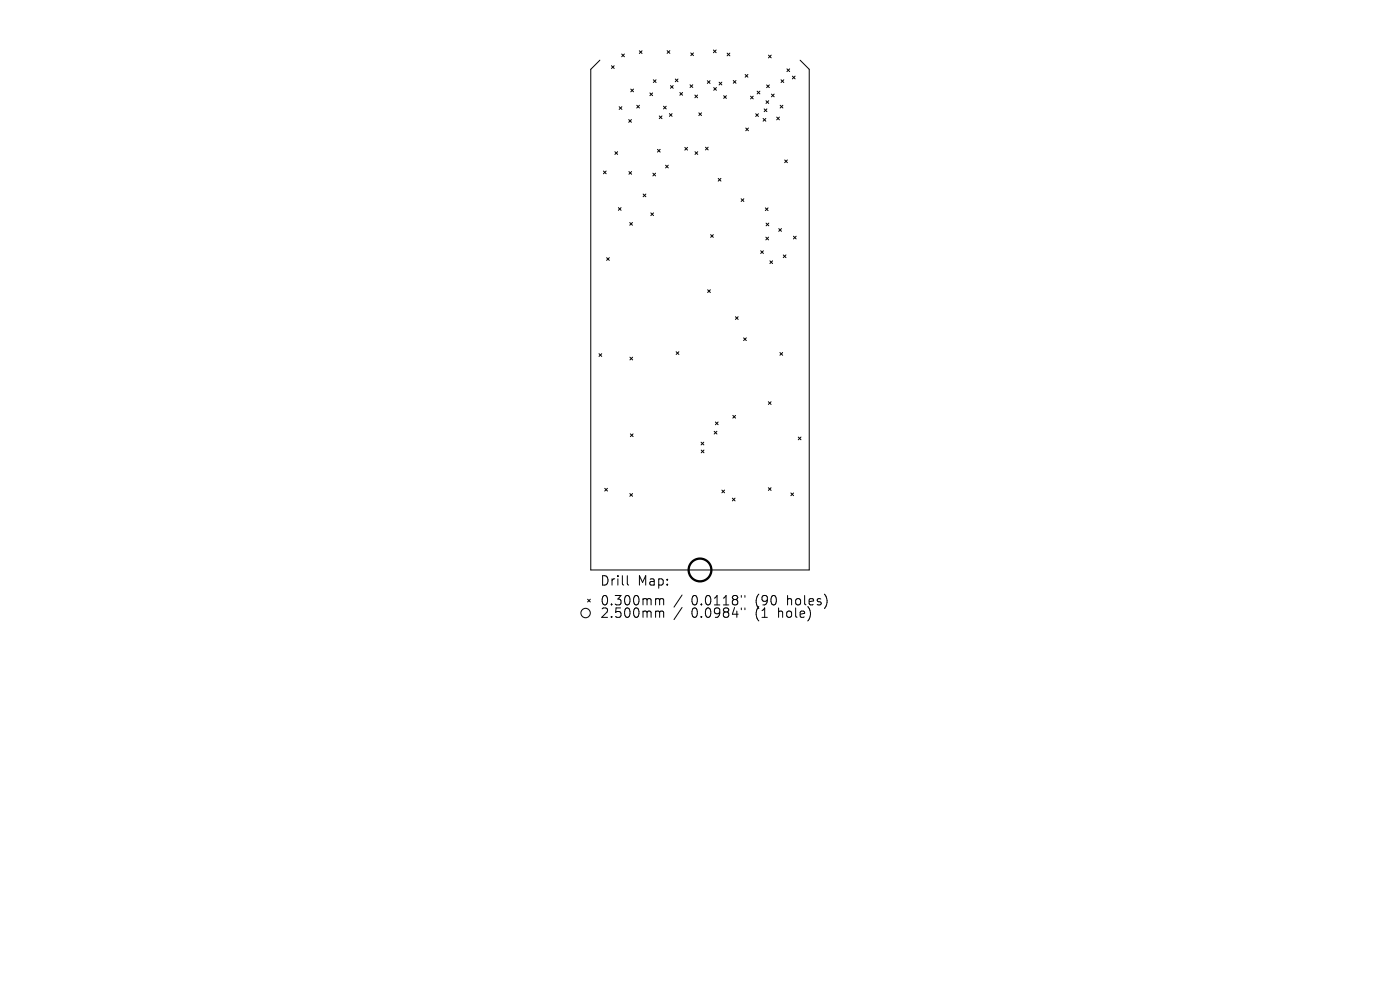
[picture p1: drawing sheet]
<svg xmlns="http://www.w3.org/2000/svg" width="297mm" height="210mm" viewBox="0 0 297 210" stroke-linecap="round" stroke-linejoin="round" font-family="sans-serif">
<defs><g id="words">
<g font-size="2.8">
<text x="127.2" y="124.5">Drill</text>
<text x="135.1" y="124.5">Map:</text>
<text x="127.2" y="128.7">0.300mm</text>
<text x="127.2" y="131.3">2.500mm</text>
<text x="146.5" y="128.7">0.0118&quot;</text>
<text x="146.5" y="131.3">0.0984&quot;</text>
<text x="160.1" y="128.7">(90</text>
<text x="160.1" y="131.3">(1</text>
<text x="165" y="131.3">hole)</text>
<text x="166.9" y="128.7">holes)</text>
</g>
</g></defs>
<g fill="none" stroke="#000" stroke-width=".21">
<path d="M127.3 12.8l-2 1.9v106.2h46.4v-106.2l-2-1.9M129.7 13.9l.6 .6M130.3 13.9l-.6 .6M131.9 11.5l.6 .5M132.5 11.5l-.6 .5M133.8 18.9l.6 .6M134.4 18.9l-.6 .6M135.6 10.8l.6 .5M136.2 10.8l-.6 .5M137.9 19.7l.5 .6M138.4 19.7l-.5 .6M138.6 16.9l.6 .6"/>
<path d="M139.2 16.9l-.6 .6M141.5 10.7l.6 .6M142.1 10.7l-.6 .6M142.2 18.2l.6 .5M142.8 18.2l-.6 .5M143.3 16.8l.5 .5M143.8 16.8l-.5 .5M144.2 19.6l.6 .6M144.8 19.6l-.6 .6M146.4 18l.6 .6M146.5 11.2l.6 .6M147 18l-.6 .6"/>
<path d="M147.1 11.2l-.6 .6M150.1 17.1l.5 .6M150.6 17.1l-.5 .6M151.3 10.6l.6 .6M151.4 18.6l.6 .6M151.9 10.6l-.6 .6M152 18.6l-.6 .6M152.6 17.4l.5 .6M153.1 17.4l-.5 .6M154.3 11.3l.5 .5M154.8 11.3l-.5 .5M155.6 17.1l.5 .6"/>
<path d="M156.1 17.1l-.5 .6M158.1 15.8l.6 .6M158.7 15.8l-.6 .6M160.6 19.3l.6 .6M161.2 19.3l-.6 .6M162.6 18l.6 .6M163 11.7l.6 .6M163.2 18l-.6 .6M163.6 11.7l-.6 .6M163.7 20l.5 .5M164.2 20l-.5 .5M165.7 16.9l.6 .6"/>
<path d="M166.3 16.9l-.6 .6M166.9 14.6l.6 .6M167.5 14.6l-.6 .6M168.1 16.2l.6 .5M168.7 16.2l-.6 .5M128 36.3l.6 .6M128.6 36.3l-.6 .6M130.4 32.2l.6 .6M131 32.2l-.6 .6M131.4 22.6l.5 .6M131.9 22.6l-.5 .6M133.4 25.4l.6 .5"/>
<path d="M133.4 36.4l.6 .6M134 25.4l-.6 .5M134 36.4l-.6 .6M135.1 22.3l.6 .6M135.7 22.3l-.6 .6M138.5 36.7l.6 .6M139.1 36.7l-.6 .6M139.5 31.7l.6 .6M139.9 24.6l.5 .6M140.1 31.7l-.6 .6M140.4 24.6l-.5 .6M140.8 22.5l.5 .6"/>
<path d="M141.2 35l.6 .6M141.3 22.5l-.5 .6M141.8 35l-.6 .6M142 24.1l.6 .6M142.6 24.1l-.6 .6M145.3 31.3l.6 .5M145.9 31.3l-.6 .5M147.4 20.2l.6 .5M147.4 32.2l.6 .6M148 20.2l-.6 .5M148 32.2l-.6 .6M148.2 23.9l.6 .6"/>
<path d="M148.8 23.9l-.6 .6M149.7 31.2l.5 .6M150.2 31.2l-.5 .6M152.4 37.8l.5 .6M152.9 37.8l-.5 .6M153.5 20.3l.6 .6M154.1 20.3l-.6 .6M158.2 27.2l.6 .5M158.8 27.2l-.6 .5M159.2 20.4l.6 .6M159.8 20.4l-.6 .6M160.3 24.1l.6 .6"/>
<path d="M160.9 24.1l-.6 .6M161.9 25.1l.6 .6M162.1 23.1l.6 .6M162.5 25.1l-.6 .6M162.5 21.4l.6 .5M162.7 23.1l-.6 .6M163.1 21.4l-.6 .5M164.8 24.8l.6 .6M165.4 24.8l-.6 .6M165.5 22.3l.6 .6M166.1 22.3l-.6 .6M166.5 33.9l.5 .6"/>
<path d="M167 33.9l-.5 .6M128.7 54.7l.6 .5M129.3 54.7l-.6 .5M131.2 44l.6 .6M131.8 44l-.6 .6M133.6 47.2l.6 .6M134.2 47.2l-.6 .6M136.4 41.2l.6 .5M137 41.2l-.6 .5M138.1 45.2l.5 .5M138.6 45.2l-.5 .5M150.7 49.8l.6 .5"/>
<path d="M151.3 49.8l-.6 .5M157.2 42.2l.6 .5M157.8 42.2l-.6 .5M161.4 53.2l.6 .6M162 53.2l-.6 .6M162.4 44.1l.5 .6M162.5 50.3l.5 .6M162.5 47.3l.6 .6M162.9 44.1l-.5 .6M163 50.3l-.5 .6M163.1 47.3l-.6 .6M163.3 55.3l.6 .6"/>
<path d="M163.9 55.3l-.6 .6M165.2 48.5l.6 .6M165.8 48.5l-.6 .6M166.2 54.1l.5 .6M166.7 54.1l-.5 .6M168.3 50.1l.6 .6M168.9 50.1l-.6 .6M127.1 75l.6 .6M127.7 75l-.6 .6M133.6 75.8l.6 .6M134.2 75.8l-.6 .6M143.4 74.6l.6 .6"/>
<path d="M144 74.6l-.6 .6M150.1 61.5l.6 .5M150.7 61.5l-.6 .5M156 67.2l.6 .6M156.6 67.2l-.6 .6M157.7 71.7l.6 .5M158.3 71.7l-.6 .5M165.5 74.8l.5 .6M166 74.8l-.5 .6M133.7 92l.6 .6M134.3 92l-.6 .6M148.7 93.8l.6 .6"/>
<path d="M148.8 95.5l.5 .6M149.3 93.8l-.6 .6M149.3 95.5l-.5 .6M151.5 91.5l.6 .6M151.8 89.5l.5 .6M152.1 91.5l-.6 .6M152.3 89.5l-.5 .6M155.5 88.1l.5 .6M156 88.1l-.5 .6M163 85.2l.6 .6M163.6 85.2l-.6 .6M169.3 92.7l.6 .6"/>
<path d="M169.9 92.7l-.6 .6M128.3 103.6l.6 .6M128.9 103.6l-.6 .6M133.6 104.7l.6 .6M134.2 104.7l-.6 .6M153.1 104l.6 .5M153.7 104l-.6 .5M155.4 105.7l.5 .6M155.9 105.7l-.5 .6M163 103.5l.6 .5M163.6 103.5l-.6 .5M167.8 104.6l.6 .6"/>
<path d="M168.4 104.6l-.6 .6M124.7 127.1l.5 .6M125.2 127.1l-.5 .6M133.1 122.1v1.7l.3 .3M139.4 127h.2l.3 .3M139.4 129.6h.2l.3 .3M139.9 127.3l.3-.3 .5 .1 .1 1.2M139.9 127.3v1M139.9 129.9v1.1M139.9 129.9l.3-.3 .5 .1 .1 1.3M144.7 126.2l-1.7 2.6M144.7 128.9l-1.7 2.5"/>
<path d="M157.3 126.3v.4M157.3 129v.3M158 126.3v.4M158 129v.3M175.2 126.4l.3 1-.3 1.3"/>
<circle cx="124.2" cy="130" r="1"/>
</g>
<circle cx="148.5" cy="120.9" r="2.41" fill="none" stroke="#000" stroke-width=".48"/>
<use href="#words"/>
</svg>
